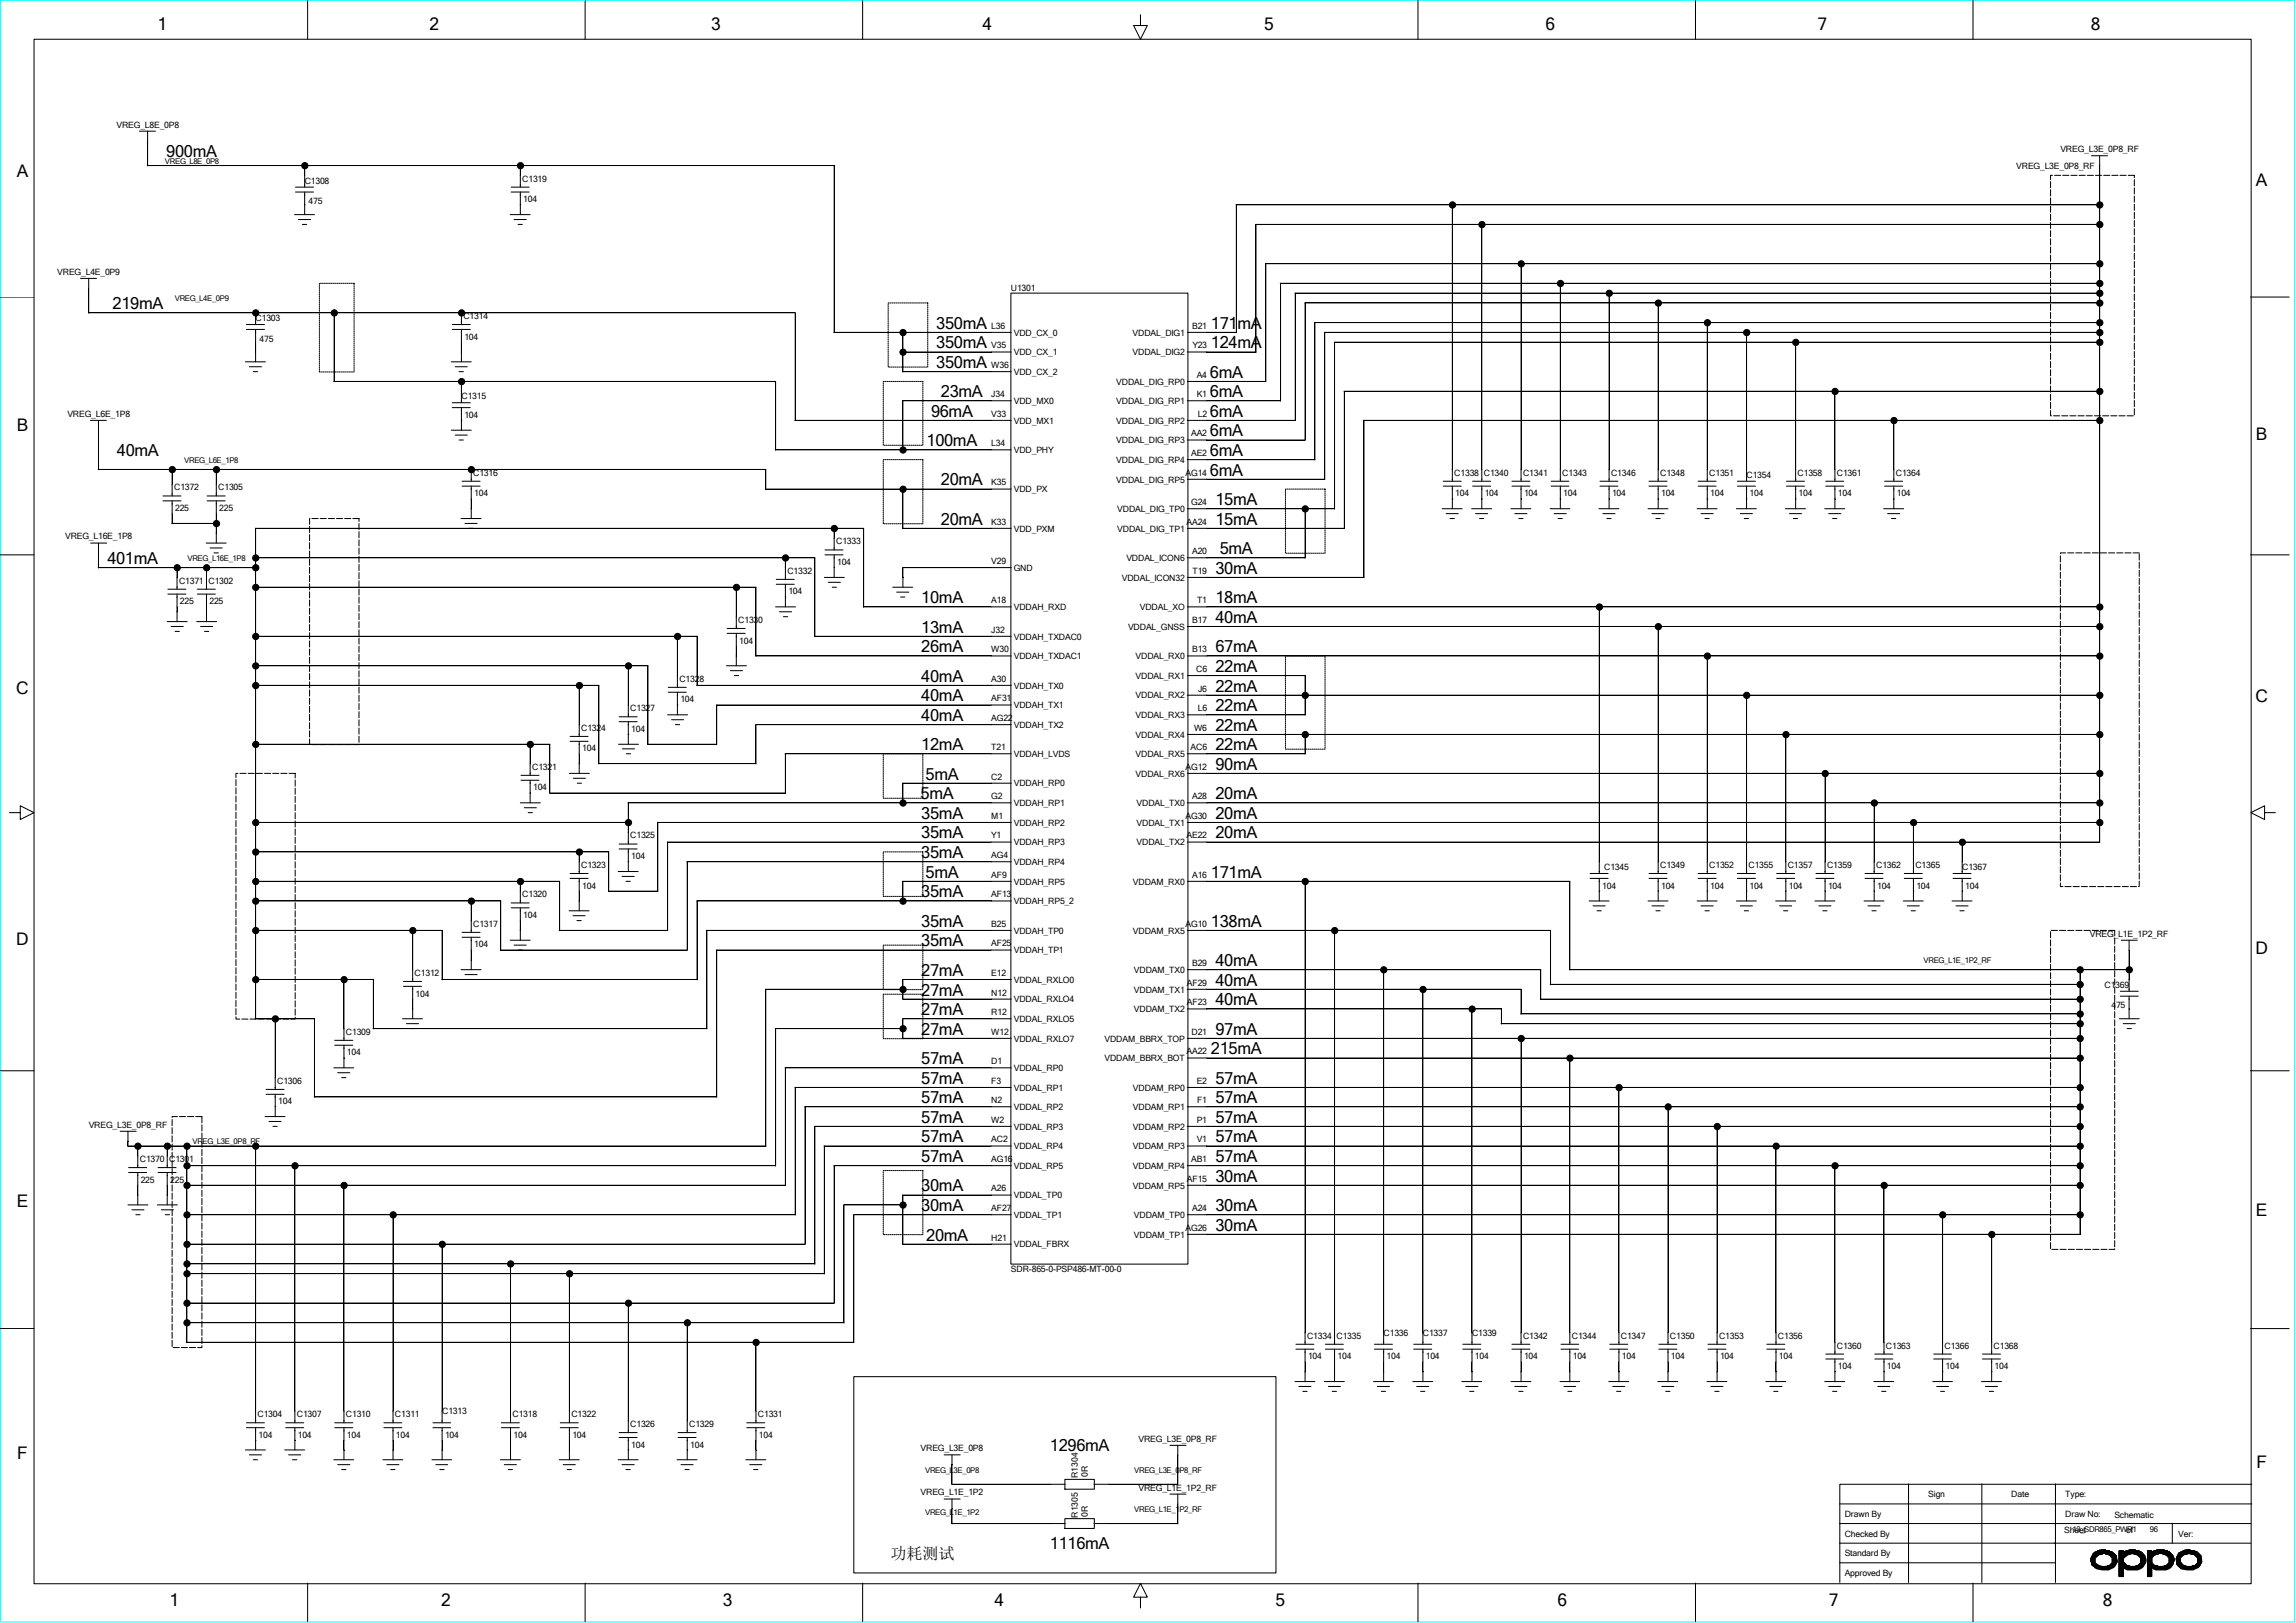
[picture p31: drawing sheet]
<svg xmlns="http://www.w3.org/2000/svg" width="297mm" height="210mm" viewBox="0 0 297 210" stroke-linecap="round" stroke-linejoin="round" font-family="sans-serif">
<defs><g id="words">
<g font-size="2.2">
<text x="20.4" y="3.9">1</text>
<text x="55.5" y="3.9">2</text>
<text x="92" y="3.9">3</text>
<text x="127.1" y="3.9">4</text>
<text x="163.5" y="3.9">5</text>
<text x="199.9" y="3.9">6</text>
<text x="235.1" y="3.9">7</text>
<text x="270.5" y="3.9">8</text>
<text x="2.2" y="22.9">A</text>
<text x="291.8" y="24.1">A</text>
<text x="2.2" y="55.8">B</text>
<text x="291.8" y="57">B</text>
<text x="2.1" y="89.7">C</text>
<text x="291.8" y="90.8">C</text>
<text x="2.1" y="122.3">D</text>
<text x="291.8" y="123.5">D</text>
<text x="2.2" y="156.2">E</text>
<text x="291.8" y="157.4">E</text>
<text x="2.2" y="188.8">F</text>
<text x="291.9" y="189.9">F</text>
<text x="21.9" y="207.9">1</text>
<text x="57.1" y="207.9">2</text>
<text x="93.5" y="207.9">3</text>
<text x="128.6" y="207.9">4</text>
<text x="165" y="207.9">5</text>
<text x="201.5" y="207.9">6</text>
<text x="236.6" y="207.9">7</text>
<text x="272" y="207.9">8</text>
</g>
<g font-size="2.1">
<text x="21.5" y="20.3">900mA</text>
<text x="14.6" y="40">219mA</text>
<text x="121.1" y="42.5">350mA</text>
<text x="121.1" y="45.1">350mA</text>
<text x="121.1" y="47.6">350mA</text>
<text x="156.6" y="42.5">171mA</text>
<text x="156.6" y="45.1">124mA</text>
<text x="120.4" y="53.9">96mA</text>
<text x="121.7" y="51.4">23mA</text>
<text x="156.5" y="48.9">6mA</text>
<text x="156.5" y="51.4">6mA</text>
<text x="156.5" y="53.9">6mA</text>
<text x="15.1" y="59">40mA</text>
<text x="119.8" y="57.7">100mA</text>
<text x="156.5" y="56.5">6mA</text>
<text x="156.5" y="59">6mA</text>
<text x="121.7" y="62.8">20mA</text>
<text x="156.5" y="61.6">6mA</text>
<text x="157.2" y="65.4">15mA</text>
<text x="121.7" y="67.9">20mA</text>
<text x="157.2" y="67.9">15mA</text>
<text x="157.8" y="71.7">5mA</text>
<text x="13.9" y="73">401mA</text>
<text x="157.2" y="74.3">30mA</text>
<text x="119.2" y="81.9">13mA</text>
<text x="119.2" y="78.1">10mA</text>
<text x="157.2" y="78.1">18mA</text>
<text x="157.2" y="80.6">40mA</text>
<text x="119.2" y="88.2">40mA</text>
<text x="119.2" y="84.4">26mA</text>
<text x="157.2" y="84.4">67mA</text>
<text x="157.2" y="87">22mA</text>
<text x="157.2" y="89.5">22mA</text>
<text x="119.2" y="93.3">40mA</text>
<text x="119.2" y="90.8">40mA</text>
<text x="157.2" y="92">22mA</text>
<text x="157.2" y="94.6">22mA</text>
<text x="119.2" y="97.1">12mA</text>
<text x="119.7" y="100.9">5mA</text>
<text x="157.2" y="97.1">22mA</text>
<text x="157.2" y="99.6">90mA</text>
<text x="119.1" y="103.4">5mA</text>
<text x="119.2" y="106">35mA</text>
<text x="157.2" y="103.4">20mA</text>
<text x="157.2" y="106">20mA</text>
<text x="119.2" y="111">35mA</text>
<text x="119.2" y="108.5">35mA</text>
<text x="119.7" y="113.6">5mA</text>
<text x="156.6" y="113.6">171mA</text>
<text x="157.2" y="108.5">20mA</text>
<text x="119.2" y="119.9">35mA</text>
<text x="119.2" y="116.1">35mA</text>
<text x="156.6" y="119.9">138mA</text>
<text x="119.2" y="122.5">35mA</text>
<text x="157.2" y="125">40mA</text>
<text x="119.2" y="126.3">27mA</text>
<text x="119.2" y="128.8">27mA</text>
<text x="119.2" y="131.4">27mA</text>
<text x="157.2" y="127.6">40mA</text>
<text x="157.2" y="130.1">40mA</text>
<text x="119.2" y="133.9">27mA</text>
<text x="119.2" y="137.7">57mA</text>
<text x="156.6" y="136.4">215mA</text>
<text x="157.2" y="133.9">97mA</text>
<text x="119.2" y="140.3">57mA</text>
<text x="119.2" y="142.7">57mA</text>
<text x="157.2" y="140.3">57mA</text>
<text x="157.2" y="142.7">57mA</text>
<text x="119.2" y="145.3">57mA</text>
<text x="119.2" y="147.8">57mA</text>
<text x="157.2" y="145.3">57mA</text>
<text x="157.2" y="147.8">57mA</text>
<text x="119.2" y="150.4">57mA</text>
<text x="119.2" y="154.2">30mA</text>
<text x="157.2" y="150.4">57mA</text>
<text x="157.2" y="152.9">30mA</text>
<text x="119.2" y="156.7">30mA</text>
<text x="119.8" y="160.5">20mA</text>
<text x="157.2" y="156.7">30mA</text>
<text x="157.2" y="159.3">30mA</text>
<text x="135.8" y="187.8">1296mA</text>
<text x="115.2" y="201.8">功耗测试</text>
<text x="135.8" y="200.5">1116mA</text>
</g>
<g font-size="1.1">
<text x="15.1" y="16.5">VREG_L8E_0P8</text>
<text x="39.4" y="23.7">C1308</text>
<text x="67.6" y="23.5">C1319</text>
<text x="260.8" y="21.8">VREG_L3E_0P8_RF</text>
<text x="266.5" y="19.7">VREG_L3E_0P8_RF</text>
<text x="39.9" y="26.4">475</text>
<text x="67.7" y="26.2">104</text>
<text x="7.4" y="35.6">VREG_L4E_0P9</text>
<text x="33.1" y="41.5">C1303</text>
<text x="59.9" y="41.3">C1314</text>
<text x="130.8" y="37.7">U1301</text>
<text x="33.6" y="44.2">475</text>
<text x="60.1" y="43.9">104</text>
<text x="128.2" y="47.6">W36</text>
<text x="128.2" y="42.5">L36</text>
<text x="128.2" y="45.1">V35</text>
<text x="131.1" y="43.4">VDD_CX_0</text>
<text x="131.1" y="46">VDD_CX_1</text>
<text x="146.5" y="43.4">VDDAL_DIG1</text>
<text x="146.5" y="46">VDDAL_DIG2</text>
<text x="154.2" y="42.5">B21</text>
<text x="154.3" y="45.1">Y23</text>
<text x="8.7" y="53.9">VREG_L6E_1P8</text>
<text x="59.7" y="51.7">C1315</text>
<text x="128.2" y="53.9">V33</text>
<text x="128.2" y="51.4">J34</text>
<text x="131.1" y="48.5">VDD_CX_2</text>
<text x="131.1" y="52.3">VDD_MX0</text>
<text x="144.4" y="49.8">VDDAL_DIG_RP0</text>
<text x="144.4" y="52.3">VDDAL_DIG_RP1</text>
<text x="154.8" y="51.4">K1</text>
<text x="154.8" y="48.9">A4</text>
<text x="154.9" y="53.9">L2</text>
<text x="60.1" y="54.1">104</text>
<text x="128.2" y="57.7">L34</text>
<text x="131.1" y="54.8">VDD_MX1</text>
<text x="131.1" y="58.6">VDD_PHY</text>
<text x="144.4" y="54.8">VDDAL_DIG_RP2</text>
<text x="144.4" y="57.4">VDDAL_DIG_RP3</text>
<text x="144.4" y="59.9">VDDAL_DIG_RP4</text>
<text x="154.1" y="59">AE2</text>
<text x="154.1" y="56.5">AA2</text>
<text x="22.5" y="63.5">C1372</text>
<text x="28.2" y="63.5">C1305</text>
<text x="61.2" y="61.6">C1316</text>
<text x="61.3" y="64.2">104</text>
<text x="128.2" y="62.8">K35</text>
<text x="131.1" y="63.7">VDD_PX</text>
<text x="144.4" y="62.4">VDDAL_DIG_RP5</text>
<text x="153.4" y="61.6">AG14</text>
<text x="154.1" y="65.4">G24</text>
<text x="188.1" y="61.6">C1338 C1340</text>
<text x="188.3" y="64.2">104</text>
<text x="192.1" y="64.2">104</text>
<text x="197" y="61.6">C1341</text>
<text x="197.1" y="64.2">104</text>
<text x="202.1" y="61.6">C1343</text>
<text x="202.2" y="64.2">104</text>
<text x="208.4" y="61.6">C1346</text>
<text x="208.5" y="64.2">104</text>
<text x="214.8" y="61.6">C1348</text>
<text x="214.9" y="64.2">104</text>
<text x="221.1" y="61.6">C1351</text>
<text x="221.2" y="64.2">104</text>
<text x="225.9" y="61.8">C1354</text>
<text x="226.3" y="64.2">104</text>
<text x="232.5" y="61.6">C1358</text>
<text x="232.7" y="64.2">104</text>
<text x="237.6" y="61.6">C1361</text>
<text x="237.7" y="64.2">104</text>
<text x="245.2" y="61.6">C1364</text>
<text x="245.4" y="64.2">104</text>
<text x="8.4" y="69.8">VREG_L16E_1P8</text>
<text x="22.6" y="66.1">225</text>
<text x="28.4" y="66.1">225</text>
<text x="108.2" y="70.4">C1333</text>
<text x="128.2" y="67.9">K33</text>
<text x="131.1" y="68.8">VDD_PXM</text>
<text x="144.5" y="66.3">VDDAL_DIG_TP0</text>
<text x="144.5" y="68.8">VDDAL_DIG_TP1</text>
<text x="153.5" y="67.9">AA24</text>
<text x="154.2" y="71.7">A20</text>
<text x="23.2" y="75.5">C1371 C1302</text>
<text x="101.9" y="74.3">C1332</text>
<text x="102" y="76.9">104</text>
<text x="108.3" y="73.1">104</text>
<text x="128.2" y="73">V29</text>
<text x="131.1" y="73.9">GND</text>
<text x="145.1" y="75.1">VDDAL_ICON32</text>
<text x="145.7" y="72.6">VDDAL_ICON6</text>
<text x="154.3" y="74.3">T19</text>
<text x="23.3" y="78.2">225</text>
<text x="27.1" y="78.2">225</text>
<text x="95.5" y="80.6">C1330</text>
<text x="95.6" y="83.3">104</text>
<text x="128.2" y="81.9">J32</text>
<text x="128.2" y="78.1">A18</text>
<text x="131.1" y="79">VDDAH_RXD</text>
<text x="131.1" y="82.8">VDDAH_TXDAC0</text>
<text x="145.9" y="81.5">VDDAL_GNSS</text>
<text x="147.4" y="79">VDDAL_XO</text>
<text x="154.2" y="80.6">B17</text>
<text x="154.9" y="78.1">T1</text>
<text x="87.9" y="88.2">C1328</text>
<text x="128.2" y="88.2">A30</text>
<text x="128.2" y="84.4">W30</text>
<text x="131.1" y="85.3">VDDAH_TXDAC1</text>
<text x="131.1" y="89.1">VDDAH_TX0</text>
<text x="146.9" y="85.3">VDDAL_RX0</text>
<text x="146.9" y="87.8">VDDAL_RX1</text>
<text x="154.2" y="84.4">B13</text>
<text x="154.7" y="87">C6</text>
<text x="155" y="89.5">J6</text>
<text x="75.2" y="94.6">C1324</text>
<text x="81.5" y="92">C1327</text>
<text x="81.7" y="94.7">104</text>
<text x="88" y="90.9">104</text>
<text x="128.2" y="93.3">AG22</text>
<text x="128.2" y="90.8">AF31</text>
<text x="131.1" y="91.7">VDDAH_TX1</text>
<text x="131.1" y="94.2">VDDAH_TX2</text>
<text x="146.9" y="90.4">VDDAL_RX2</text>
<text x="146.9" y="92.9">VDDAL_RX3</text>
<text x="146.9" y="95.5">VDDAL_RX4</text>
<text x="154.5" y="94.6">W6</text>
<text x="154.9" y="92">L6</text>
<text x="68.8" y="99.6">C1321</text>
<text x="75.3" y="97.2">104</text>
<text x="128.2" y="97.1">T21</text>
<text x="128.2" y="100.9">C2</text>
<text x="131.1" y="98">VDDAH_LVDS</text>
<text x="131.1" y="101.8">VDDAH_RP0</text>
<text x="146.9" y="98">VDDAL_RX5</text>
<text x="146.9" y="100.5">VDDAL_RX6</text>
<text x="153.4" y="99.6">AG12</text>
<text x="154" y="97.1">AC6</text>
<text x="69" y="102.3">104</text>
<text x="128.2" y="106">M1</text>
<text x="128.2" y="103.4">G2</text>
<text x="131.1" y="104.3">VDDAH_RP1</text>
<text x="131.1" y="106.8">VDDAH_RP2</text>
<text x="147" y="104.3">VDDAL_TX0</text>
<text x="147" y="106.8">VDDAL_TX1</text>
<text x="153.4" y="106">AG30</text>
<text x="154.2" y="103.4">A28</text>
<text x="75.2" y="112.3">C1323</text>
<text x="81.5" y="108.5">C1325</text>
<text x="81.7" y="111.2">104</text>
<text x="128.2" y="108.5">Y1</text>
<text x="128.2" y="113.6">AF9</text>
<text x="128.2" y="111">AG4</text>
<text x="131.1" y="109.4">VDDAH_RP3</text>
<text x="131.1" y="111.9">VDDAH_RP4</text>
<text x="147" y="109.4">VDDAL_TX2</text>
<text x="153.5" y="108.5">AE22</text>
<text x="154.2" y="113.6">A16</text>
<text x="207.5" y="112.6">C1345</text>
<text x="214.8" y="112.3">C1349</text>
<text x="221.1" y="112.3">C1352</text>
<text x="226.2" y="112.3">C1355</text>
<text x="231.3" y="112.3">C1357</text>
<text x="236.3" y="112.3">C1359</text>
<text x="242.7" y="112.3">C1362</text>
<text x="247.8" y="112.3">C1365</text>
<text x="253.8" y="112.6">C1367</text>
<text x="61.2" y="119.9">C1317</text>
<text x="67.6" y="116.1">C1320</text>
<text x="67.7" y="118.8">104</text>
<text x="75.3" y="115">104</text>
<text x="128.2" y="119.9">B25</text>
<text x="128.2" y="116.1">AF13</text>
<text x="131.1" y="114.5">VDDAH_RP5</text>
<text x="131.1" y="117">VDDAH_RP5_2</text>
<text x="146.6" y="114.5">VDDAM_RX0</text>
<text x="153.4" y="119.9">AG10</text>
<text x="207.3" y="115">104</text>
<text x="214.9" y="115">104</text>
<text x="221.2" y="115">104</text>
<text x="226.3" y="115">104</text>
<text x="231.4" y="115">104</text>
<text x="236.5" y="115">104</text>
<text x="242.8" y="115">104</text>
<text x="247.9" y="115">104</text>
<text x="254.2" y="115">104</text>
<text x="61.3" y="122.6">104</text>
<text x="128.2" y="122.5">AF25</text>
<text x="131.1" y="120.8">VDDAH_TP0</text>
<text x="131.1" y="123.4">VDDAH_TP1</text>
<text x="146.6" y="120.8">VDDAM_RX5</text>
<text x="146.7" y="125.9">VDDAM_TX0</text>
<text x="154.2" y="125">B29</text>
<text x="270.3" y="121.2">VREG_L1E_1P2_RF</text>
<text x="53.6" y="126.3">C1312</text>
<text x="53.8" y="128.9">104</text>
<text x="128.2" y="128.8">N12</text>
<text x="128.2" y="131.4">R12</text>
<text x="128.2" y="126.3">E12</text>
<text x="131.1" y="127.2">VDDAL_RXLO0</text>
<text x="131.1" y="129.7">VDDAL_RXLO4</text>
<text x="146.7" y="128.4">VDDAM_TX1</text>
<text x="146.7" y="131">VDDAM_TX2</text>
<text x="153.5" y="130.1">AF23</text>
<text x="153.5" y="127.6">AF29</text>
<text x="272.2" y="127.8">C1369</text>
<text x="273.1" y="130.5">475</text>
<text x="44.7" y="133.9">C1309</text>
<text x="44.9" y="136.6">104</text>
<text x="128.2" y="133.9">W12</text>
<text x="128.2" y="137.7">D1</text>
<text x="131.1" y="132.2">VDDAL_RXLO5</text>
<text x="131.1" y="134.8">VDDAL_RXLO7</text>
<text x="142.9" y="134.8">VDDAM_BBRX_TOP</text>
<text x="142.9" y="137.3">VDDAM_BBRX_BOT</text>
<text x="153.5" y="136.4">AA22</text>
<text x="154.1" y="133.9">D21</text>
<text x="35.9" y="140.3">C1306</text>
<text x="36" y="142.9">104</text>
<text x="128.2" y="140.3">F3</text>
<text x="128.2" y="142.7">N2</text>
<text x="131.1" y="138.6">VDDAL_RP0</text>
<text x="131.1" y="141.1">VDDAL_RP1</text>
<text x="131.1" y="143.6">VDDAL_RP2</text>
<text x="146.6" y="141.1">VDDAM_RP0</text>
<text x="146.6" y="143.6">VDDAM_RP1</text>
<text x="154.8" y="140.3">E2</text>
<text x="154.9" y="142.7">F1</text>
<text x="11.5" y="145.9">VREG_L3E_0P8_RF</text>
<text x="128.2" y="147.8">AC2</text>
<text x="128.2" y="145.3">W2</text>
<text x="131.1" y="146.2">VDDAL_RP3</text>
<text x="131.1" y="148.7">VDDAL_RP4</text>
<text x="146.6" y="146.2">VDDAM_RP2</text>
<text x="146.6" y="148.7">VDDAM_RP3</text>
<text x="154.8" y="145.3">P1</text>
<text x="154.8" y="147.8">V1</text>
<text x="18.1" y="150.4">C1370 C1301</text>
<text x="18.2" y="153">225</text>
<text x="22" y="153">225</text>
<text x="128.2" y="154.2">A26</text>
<text x="128.2" y="150.4">AG16</text>
<text x="131.1" y="151.3">VDDAL_RP5</text>
<text x="131.1" y="155.1">VDDAL_TP0</text>
<text x="146.6" y="151.3">VDDAM_RP4</text>
<text x="146.6" y="153.8">VDDAM_RP5</text>
<text x="153.5" y="152.9">AF15</text>
<text x="154.1" y="150.4">AB1</text>
<text x="128.2" y="156.7">AF27</text>
<text x="128.2" y="160.5">H21</text>
<text x="131.1" y="157.6">VDDAL_TP1</text>
<text x="131.1" y="161.4">VDDAL_FBRX</text>
<text x="146.7" y="157.6">VDDAM_TP0</text>
<text x="146.7" y="160.1">VDDAM_TP1</text>
<text x="153.4" y="159.3">AG26</text>
<text x="154.2" y="156.7">A24</text>
<text x="130.8" y="164.6">SDR-865-0-PSP486-MT-00-0</text>
<text x="169.1" y="173.2">C1334 C1335</text>
<text x="179" y="172.8">C1336</text>
<text x="184.1" y="172.8">C1337</text>
<text x="190.4" y="172.8">C1339</text>
<text x="197" y="173.2">C1342</text>
<text x="203.3" y="173.2">C1344</text>
<text x="209.7" y="173.2">C1347</text>
<text x="216" y="173.2">C1350</text>
<text x="222.4" y="173.2">C1353</text>
<text x="230" y="173.2">C1356</text>
<text x="169.2" y="175.9">104</text>
<text x="173" y="175.9">104</text>
<text x="179.4" y="175.9">104</text>
<text x="184.4" y="175.9">104</text>
<text x="190.8" y="175.9">104</text>
<text x="197.1" y="175.9">104</text>
<text x="203.5" y="175.9">104</text>
<text x="209.8" y="175.9">104</text>
<text x="216.2" y="175.9">104</text>
<text x="222.5" y="175.9">104</text>
<text x="230.1" y="175.9">104</text>
<text x="237.6" y="174.5">C1360</text>
<text x="237.7" y="177.2">104</text>
<text x="244" y="174.5">C1363</text>
<text x="244.1" y="177.2">104</text>
<text x="251.5" y="174.5">C1366</text>
<text x="251.7" y="177.2">104</text>
<text x="257.9" y="174.5">C1368</text>
<text x="258" y="177.2">104</text>
<text x="33.3" y="183.4">C1304</text>
<text x="38.4" y="183.4">C1307</text>
<text x="44.7" y="183.4">C1310</text>
<text x="51.1" y="183.4">C1311</text>
<text x="57.2" y="183">C1313</text>
<text x="66.3" y="183.4">C1318</text>
<text x="73.9" y="183.4">C1322</text>
<text x="81.5" y="184.7">C1326</text>
<text x="89.2" y="184.7">C1329</text>
<text x="98" y="183.4">C1331</text>
<text x="33.4" y="186.1">104</text>
<text x="38.5" y="186.1">104</text>
<text x="44.9" y="186.1">104</text>
<text x="51.2" y="186.1">104</text>
<text x="57.6" y="186.1">104</text>
<text x="66.4" y="186.1">104</text>
<text x="74" y="186.1">104</text>
<text x="81.7" y="187.3">104</text>
<text x="89.3" y="187.3">104</text>
<text x="98.2" y="186.1">104</text>
<text x="119.1" y="187.8">VREG_L3E_0P8</text>
<text x="139.4" y="191.3" transform="rotate(-90 139.4 191.3)">R1304</text>
<text x="140.7" y="191.2" transform="rotate(-90 140.7 191.2)">0R</text>
<text x="147.3" y="186.6">VREG_L3E_0P8_RF</text>
<text x="119.1" y="193.5">VREG_L1E_1P2</text>
<text x="139.4" y="196.4" transform="rotate(-90 139.4 196.4)">R1305</text>
<text x="140.7" y="196.3" transform="rotate(-90 140.7 196.3)">0R</text>
<text x="147.3" y="192.9">VREG_L1E_1P2_RF</text>
<text x="238.6" y="196.3">Drawn By</text>
<text x="249.4" y="193.8">Sign</text>
<text x="260.2" y="193.8">Date</text>
<text x="267.2" y="196.3">Draw No:</text>
<text x="267.2" y="193.8">Type:</text>
<text x="273.5" y="196.4">Schematic</text>
<text x="238.6" y="198.8">Checked By</text>
<text x="238.6" y="201.4">Standard By</text>
<text x="238.6" y="203.9">Approved By</text>
<text x="267" y="198.3">Sheet</text>
<text x="275" y="198.3">of</text>
<text x="281.8" y="198.8">Ver:</text>
</g>
<g font-size="1">
<text x="21.3" y="21.2">VREG_L8E_0P8</text>
<text x="22.6" y="39">VREG_L4E_0P9</text>
<text x="23.8" y="59.9">VREG_L6E_1P8</text>
<text x="24.3" y="72.6">VREG_L16E_1P8</text>
<text x="248.8" y="124.6">VREG_L1E_1P2_RF</text>
<text x="24.9" y="148.1">VREG_L3E_0P8_RF</text>
<text x="119.7" y="190.6">VREG_L3E_0P8</text>
<text x="146.7" y="190.6">VREG_L3E_0P8_RF</text>
<text x="119.7" y="196">VREG_L1E_1P2</text>
<text x="146.7" y="195.7">VREG_L1E_1P2_RF</text>
<text x="268.1" y="198.2">13_SDR865_PWR1</text>
<text x="278.1" y="198.2">96</text>
</g>
</g></defs>
<path d="M.1 0h296.7v209.9h-296.7z" fill="none" stroke="#0ff" stroke-width=".13"/>
<g fill="none" stroke="#000" stroke-width=".13">
<path d="M4.4 5.1h286.8v199.8h-286.8zM18 17h2.1M19.1 17v4.5M39.8 .1v5M75.7 .1v5M111.6 .1v5M147.5 1.9v1.4h.9l-.9 1.8-.9-1.8h.9M183.4 .1v5M219.3 .1v5M255.2 .1v5M0 38.4h4.4M10.4 36h2.1"/>
<path d="M11.5 36v4.5M19 21.4h88.9v21.7M38.1 27.8h2.6M38.2 24.8h2.4M38.2 24.2h2.4M38.6 28.4h1.6M39.1 29h.6M39.4 21.4v2.8M39.4 24.8v3M41.3 36.7h4.5v11.4h-4.5zM66 27.8h2.6M66.1 24.8h2.4"/>
<path d="M66.1 24.2h2.4M66.5 28.4h1.6M67 29h.6M67.3 21.4v2.8M67.3 24.8v3M114.9 39.2h5.1v8.3h-5.1zM130.8 37.9h22.9v125.7h-22.9zM159.9 26.5h111.7M159.9 26.5v16.6M162.4 29h109.2M162.5 29v16.6M163.7 34.1h107.9"/>
<path d="M163.7 34.1v15.3M165.6 36.7h106M165.7 36.7v15.2M167.5 37.9h104.1M167.6 37.9v16.5M168.8 39.2h102.8M168.8 39.2v17.8M187.9 26.5v35.8M191.7 29v33.3M196.8 34.1v28.2M201.8 36.7v25.6M208.2 37.9v24.4"/>
<path d="M214.5 39.2v23.1M270.6 20.2h2M271.6 20.2v88.8M291.1 38.4h5M11.4 40.5h91.5v13.9M11.7 54.4h2.1M12.7 54.4v6.4M31.7 46.8h2.6M31.9 42.6h2.3M31.9 42h2.3M32.3 47.5h1.5M32.8 48.1h.5"/>
<path d="M33.1 40.5v1.5M33.1 42.6v4.2M43.2 49.4h57.1v8.9M43.2 40.5v8.9M58.4 46.8h2.6M58.4 55.7h2.6M58.5 42.6h2.3M58.5 42h2.3M58.5 52.7h2.3M58.5 52.1h2.3M58.9 47.5h1.6M58.9 56.3h1.6"/>
<path d="M59.4 48.1h.5M59.4 56.9h.5M59.7 40.5v1.5M59.7 42.6v4.2M59.7 49.4v2.7M59.7 52.7v3M100.3 58.2h30.5M102.8 54.4h28M107.9 43h22.9M114.3 49.4h5.1v8.2h-5.1zM114.3 59.5h5.1v8.3h-5.1zM116.8 48.1h14"/>
<path d="M116.8 45.6h14M116.8 51.9h14M116.8 43v5.1M116.8 51.9v6.4M153.6 56.9h15.2M153.6 43h6.3M153.6 45.6h8.9M153.6 51.9h12.1M153.6 54.4h14M153.6 49.4h10.1M153.6 59.5h16.5M170.1 41.7h101.5"/>
<path d="M170.1 41.7v17.8M171.3 43h100.3M171.4 43v19.1M172.6 44.3h99M172.6 44.3v21.6M173.9 50.6h97.7M173.9 50.6v17.8M176.4 54.4h95.2M176.4 54.4v20.4M220.9 41.7v20.6M225.9 43v19.3M232.3 44.3v18"/>
<path d="M237.4 50.6v11.7M245 54.4v7.9M0 71.8h4.4M11.7 70.3h2.1M12.7 73.4h20.4M12.7 60.7h86.4v2.6M12.7 70.3v3.2M21.1 64.8h2.3M21.1 64.2h2.3M21.7 76.9h2.3M21.7 76.2h2.3M22.2 67.7h5.8"/>
<path d="M22.3 60.7v3.5M22.3 64.8v3M22.9 73.4v2.8M22.9 76.9v3.5M25.5 76.9h2.4M25.5 76.2h2.4M26.7 70.3h2.6M26.7 73.4v2.8M26.7 76.9v3.5M26.8 64.8h2.3M26.8 64.2h2.3M27.2 70.9h1.5"/>
<path d="M27.7 71.5h.5M28 60.7v3.5M28 64.8v5.5M33 76h64.8v8.9M33 68.4h78.7v10.2M33 72.2h72.4v10.2M33.1 68.4v63.5M59.6 67.1h2.6M59.8 62.9h2.3M59.8 62.3h2.3M60.2 67.7h1.5M61 60.7v1.6"/>
<path d="M61 62.9v4.2M95.2 76v5.3M99 63.3h31.8M100.3 78.5h2.6M100.4 75.6h2.3M100.4 75h2.3M100.8 79.2h1.6M101.3 79.8h.6M101.6 72.2v2.8M101.6 75.6v2.9M106.6 74.7h2.6M106.7 71.8h2.4"/>
<path d="M106.7 71.2h2.4M107.1 75.4h1.6M107.7 76h.5M107.9 68.4v2.8M107.9 71.8v2.9M111.7 78.5h19.1M115.5 76h2.6M116 76.6h1.6M116.5 77.3h.6M116.8 68.4h14M116.8 73.4h14M116.8 63.3v5.1"/>
<path d="M116.8 73.4v2.6M153.6 68.4h20.3M153.6 74.7h22.8M153.6 78.5h118M153.6 65.8h19M153.6 62h17.8M153.6 72.2h15.2M166.3 63.3h5.1v8.3h-5.1zM168.8 65.8v6.4M186.6 65.8h2.5M186.7 62.9h2.3M186.7 62.3h2.3"/>
<path d="M187.1 66.5h1.5M187.6 67.1h.5M187.9 62.9v2.9M190.4 65.8h2.6M190.5 62.9h2.3M190.5 62.3h2.3M190.9 66.5h1.5M191.4 67.1h.5M191.7 62.9v2.9M195.5 65.8h2.5M195.6 62.9h2.3M195.6 62.3h2.3"/>
<path d="M196 66.5h1.5M196.5 67.1h.5M196.8 62.9v2.9M200.5 65.8h2.6M200.7 62.9h2.2M200.7 62.3h2.2M201 66.5h1.6M201.5 67.1h.6M201.8 62.9v2.9M206.8 65.8h2.6M206.9 78.5v34.5M207 62.9h2.3"/>
<path d="M207 62.3h2.3M207.3 66.5h1.6M207.9 67.1h.5M208.2 62.9v2.9M213.2 65.8h2.6M213.3 62.9h2.3M213.3 62.3h2.3M213.7 66.5h1.6M214.2 67.1h.6M214.5 62.9v2.9M219.5 65.8h2.6M219.7 62.9h2.3"/>
<path d="M219.7 62.3h2.3M220 66.5h1.6M220.6 67.1h.5M220.9 62.9v2.9M224.6 65.8h2.6M224.7 62.9h2.4M224.7 62.3h2.4M225.1 66.5h1.6M225.6 67.1h.6M225.9 62.9v2.9M231 65.8h2.6M231.1 62.9h2.3"/>
<path d="M231.1 62.3h2.3M231.5 66.5h1.5M232 67.1h.5M232.3 62.9v2.9M236.1 65.8h2.5M236.2 62.9h2.3M236.2 62.3h2.3M236.6 66.5h1.5M237.1 67.1h.5M237.4 62.9v2.9M243.7 65.8h2.6M243.8 62.9h2.3"/>
<path d="M243.8 62.3h2.3M244.2 66.5h1.5M244.7 67.1h.5M245 62.9v2.9M291.1 71.8h5M21.6 80.4h2.6M22.1 81.1h1.6M22.6 81.7h.6M25.4 80.4h2.6M26 81.1h1.5M26.5 81.7h.5M33 86.1h50.8v10.3"/>
<path d="M33 96.3h38.1v6.4M33 82.3h57.2v6.4M33 88.7h44.5v10.1M68.6 96.3v4M73.7 95.9h2.4M73.7 95.3h2.4M74.9 88.7v6.6M74.9 95.9v4.2M77.4 98.8h20.4M80 96.3h2.6M80.1 93.4h2.3M80.1 92.8h2.3"/>
<path d="M80.5 96.9h1.6M81 97.5h.6M81.3 86.1v6.7M81.3 93.4v2.9M83.8 96.3h8.9M86.4 92.5h2.5M86.4 89.6h2.4M86.4 88.9h2.4M86.9 93.1h1.5M87.4 93.8h.5M87.6 82.3v6.6M87.6 89.6v2.9"/>
<path d="M90.1 88.7h40.7M92.7 91.2h38.1M92.7 91.2v5.2M94 86.1h2.6M94.1 82h2.3M94.1 81.3h2.3M94.5 86.8h1.6M95 87.4h.5M95.2 82v4.1M97.7 93.8h33.1M97.7 84.9h33.1M97.8 93.8v5"/>
<path d="M101.6 97.5h29.2M101.6 97.5v5.2M105.4 82.3h25.4M114.3 97.5h5.1v5.8h-5.1zM153.6 81.1h118M153.6 87.4h15.2v5.1M153.6 92.5h15.2M153.6 97.5h15.2M153.6 84.9h118M153.6 90h118M153.6 95h118M166.3 84.9h5.1v12h-5.1z"/>
<path d="M168.8 95v2.6M214.5 81.1v31.9M220.9 84.9v28.1M225.9 90v23M231 95v18M1.2 105.2h1.4v-.9l1.8 .9-1.8 .8v-.8M33 114h39.4v6.4M33 116.6h31.8v6.4M33 106.4h48.3M33 110.2h45.7v5.2M61 116.6v4M66.1 117.5h2.4"/>
<path d="M66.1 116.8h2.4M67.3 114v2.8M67.3 117.5v4.2M67.3 103.9h2.6M67.4 101h2.3M67.4 100.3h2.3M67.8 104.5h1.6M68.3 105.2h.6M68.6 101v2.9M71.1 102.6h30.5M73.6 117.9h2.6M73.7 100.1h2.5"/>
<path d="M73.7 113.7h2.4M73.7 113h2.4M74.1 118.5h1.6M74.2 100.7h1.5M74.6 119.1h.6M74.7 101.3h.5M74.9 110.2v2.8M74.9 113.7v4.2M78.7 115.3h6.4M80 112.8h2.5M80.1 109.9h2.3M80.1 109.2h2.3"/>
<path d="M80.5 113.4h1.5M81 114h.5M81.2 103.9h49.6M81.3 103.9v5.3M81.3 109.9v2.9M85 106.4h45.8M85.1 106.4v9M86.3 109h44.5M86.4 109v11.4M88.9 111.5h41.9M88.9 111.5v11.5M90.1 116.6h40.7"/>
<path d="M90.2 116.6v10.2M114.3 110.2h5.1v5.8h-5.1zM116.8 101.3h14M116.8 114h14M116.8 101.3v2.6M116.8 114v2.6M153.6 100.1h118M153.6 103.9h118M153.6 114h49.5v11.5M153.6 106.4h118M153.6 109h118M168.8 114v59.9"/>
<path d="M205.6 116.6h2.6M205.7 113.7h2.3M205.7 113h2.3M206.1 117.2h1.5M206.6 117.9h.5M206.9 113.7v2.9M213.2 116.6h2.6M213.3 113.7h2.3M213.3 113h2.3M213.7 117.2h1.6M214.2 117.9h.6M214.5 113.7v2.9"/>
<path d="M219.5 116.6h2.6M219.7 113.7h2.3M219.7 113h2.3M220 117.2h1.6M220.6 117.9h.5M220.9 113.7v2.9M224.6 116.6h2.6M224.7 113.7h2.4M224.7 113h2.4M225.1 117.2h1.6M225.6 117.9h.6M225.9 113.7v2.9"/>
<path d="M229.7 116.6h2.6M229.8 113.7h2.4M229.8 113h2.4M230.2 117.2h1.6M230.7 117.9h.6M231 113.7v2.9M234.8 116.6h2.6M234.9 113.7h2.3M234.9 113h2.3M235.3 117.2h1.6M235.8 117.9h.5M236.1 100.1v12.9"/>
<path d="M236.1 113.7v2.9M241.1 116.6h2.6M241.3 113.7h2.3M241.3 113h2.3M241.6 117.2h1.6M242.1 117.9h.6M242.4 103.9v9.1M242.4 113.7v2.9M246.2 116.6h2.6M246.3 113.7h2.4M246.3 113h2.4M246.7 117.2h1.6"/>
<path d="M247.2 117.9h.6M247.5 106.4v6.6M247.5 113.7v2.9M252.5 116.6h2.6M252.6 113.7h2.4M252.6 113h2.4M253 117.2h1.6M253.5 117.9h.6M253.8 109v4M253.8 113.7v2.9M292.9 105.2v-.9l-1.7 .9 1.7 .8v-.8h1.4M0 138.6h4.4"/>
<path d="M33 126.7h15.3v6.4M33 131.8h7.7v10.2M33 120.4h24.2v6.4M35.6 131.8v9.2M43.2 138.2h2.6M43.3 135.3h2.3M43.3 134.6h2.3M43.7 138.8h1.6M44.2 139.4h.5M44.5 126.7v7.9M44.5 135.3v2.9M48.3 133.1h43.1"/>
<path d="M52.1 131.8h2.6M52.2 127.6h2.3M52.2 127h2.3M52.6 132.5h1.5M53.4 120.4v6.6M53.4 127.6v4.2M57.1 126.7h33.1M59.6 125.5h2.6M59.8 121.3h2.3M59.8 120.6h2.3M60.2 126.1h1.5M61 121.3v4.2"/>
<path d="M64.7 122.9h24.2M66 121.7h2.6M66.5 122.3h1.6M72.3 120.4h14.1M91.4 120.4h39.4M91.4 120.4v12.7M92.7 122.9h38.1M92.7 122.9v19.1M99 128h17.8M99.1 128v20.3M100.3 133.1h16.5M100.3 133.1v17.8"/>
<path d="M101.6 138.2h29.2M101.6 138.2v15.2M114.3 122.3h5.1v5.8h-5.1zM114.3 128.7h5.1v5.7h-5.1zM116.8 126.7h14M116.8 131.8h14M116.8 129.3h14M116.8 134.4h14M116.8 126.7v2.6M116.8 131.8v2.6M153.6 125.5h45.7v3.8M153.6 128h43.2v3.2"/>
<path d="M153.6 120.4h47v7M153.6 134.4h115.5M153.6 130.6h40.6v1.9M153.6 136.9h115.5M172.6 120.4v53.5M179 125.5v48.4M184.1 128v45.9M190.4 130.6v43.3M194.2 132.5h74.9M196.7 131.2h72.4M196.8 134.4v39.5M199.3 129.3h69.8"/>
<path d="M200.5 127.4h68.6M203 125.5h72.4M203.1 136.9v37M269.1 125.5v34.3M274.2 131.8h2.5M274.3 128.9h2.3M274.3 128.3h2.3M274.4 121.7h2.1M274.7 132.5h1.5M275.2 133.1h.5M275.4 121.7v6.6M275.4 128.9v2.9"/>
<path d="M291.1 138.6h5M15.5 146.4h2.1M16.5 148.3h82.6M16.6 155.9h2.5M16.6 146.4v1.9M16.6 151.7h2.4M16.6 151.1h2.4M17.1 156.5h1.5M17.6 157.2h.5M17.8 148.3v2.8M17.8 151.7v4.2M20.4 155.9h2.5"/>
<path d="M20.4 151.7h2.4M20.4 151.1h2.4M20.9 156.5h1.5M21.4 157.2h.5M21.6 148.3v2.8M21.6 151.7v4.2M24.1 157.2h78.8M24.1 150.8h76.2M24.1 153.4h77.5M24.2 148.3v25.4M33.1 148.3v35.8M34.3 144.5h2.6"/>
<path d="M34.4 141.6h2.3M34.4 141h2.3M34.8 145.1h1.6M35.3 145.8h.6M35.6 141.6v2.9M38.1 150.8v33.3M40.6 141.9h52.1M44.5 153.4v30.7M50.8 157.2v26.9M102.8 140.7h28M102.9 140.7v16.5M104.1 143.2h26.7"/>
<path d="M104.1 143.2v17.8M105.4 145.8h25.4M105.4 145.8v17.8M106.6 148.3h24.2M106.6 148.3v16.5M107.9 150.8h22.9M107.9 150.8v17.9M109.1 155.9h7.7M109.2 155.9v15.3M110.4 157.2h20.4M110.4 157.2v16.5M114.3 151.5h5.1v8.3h-5.1z"/>
<path d="M116.8 154.6h14M116.8 154.6v6.4M153.6 145.8h115.5M153.6 157.2h115.5M153.6 140.7h115.5M153.6 143.2h115.5M153.6 148.3h115.5M153.6 150.8h115.5M153.6 153.4h115.5M153.6 159.7h115.5M209.4 140.7v33.2M215.8 143.2v30.7"/>
<path d="M222.1 145.8v28.1M229.7 148.3v25.6M237.4 150.8v24.4M243.7 153.4v21.8M251.3 157.2v18M257.6 159.7v15.5M0 171.9h4.4M24.1 161h80M24.1 163.5h81.3M24.1 164.8h82.5M24.1 168.6h83.8M24.1 173.7h86.3"/>
<path d="M24.1 171.2h85.1M57.2 161v23.1M66 163.5v20.6M73.7 164.8v19.3M81.3 168.6v16.8M88.9 171.2v14.2M97.8 173.7v10.4M110.4 178.1h54.7v25.4h-54.7zM116.8 161h14M167.5 178.8h2.6M167.6 174.6h2.4M167.6 173.9h2.4"/>
<path d="M168 179.4h1.6M168.8 174.6v4.2M171.3 178.8h2.6M171.4 174.6h2.4M171.4 173.9h2.4M171.8 179.4h1.6M172.6 174.6v4.2M177.7 178.8h2.6M177.8 174.6h2.3M177.8 173.9h2.3M178.2 179.4h1.5M179 174.6v4.2"/>
<path d="M182.8 178.8h2.5M182.9 174.6h2.3M182.9 173.9h2.3M183.3 179.4h1.5M184.1 174.6v4.2M189.1 178.8h2.6M189.2 174.6h2.4M189.2 173.9h2.4M189.6 179.4h1.6M190.4 174.6v4.2M195.5 178.8h2.5M195.6 174.6h2.3"/>
<path d="M195.6 173.9h2.3M196 179.4h1.5M196.8 174.6v4.2M201.8 178.8h2.5M201.9 174.6h2.3M201.9 173.9h2.3M202.3 179.4h1.5M203.1 174.6v4.2M208.1 178.8h2.6M208.2 174.6h2.4M208.2 173.9h2.4M208.6 179.4h1.6"/>
<path d="M209.4 174.6v4.2M214.5 178.8h2.5M214.6 174.6h2.3M214.6 173.9h2.3M215 179.4h1.5M215.8 174.6v4.2M220.8 178.8h2.6M220.9 174.6h2.4M220.9 173.9h2.4M221.3 179.4h1.6M222.1 174.6v4.2M228.4 178.8h2.6"/>
<path d="M228.6 174.6h2.3M228.6 173.9h2.3M228.9 179.4h1.6M229.7 174.6v4.2M236.1 178.8h2.5M236.2 175.9h2.3M236.2 175.2h2.3M236.6 179.4h1.5M237.4 175.9v2.9M242.4 178.8h2.6M242.5 175.9h2.4M242.5 175.2h2.4"/>
<path d="M242.9 179.4h1.6M243.7 175.9v2.9M250 178.8h2.6M250.1 175.9h2.3M250.1 175.2h2.3M250.5 179.4h1.6M251.3 175.9v2.9M256.3 178.8h2.6M256.5 175.9h2.3M256.5 175.2h2.3M256.8 179.4h1.6M257.6 175.9v2.9"/>
<path d="M291.1 171.9h5M31.7 187.6h2.6M31.9 184.7h2.3M31.9 184.1h2.3M32.3 188.3h1.5M32.8 188.9h.5M33.1 184.7v2.9M36.8 187.6h2.6M37 184.7h2.3M37 184.1h2.3M37.3 188.3h1.6M37.8 188.9h.6"/>
<path d="M38.1 184.7v2.9M43.2 188.9h2.6M43.3 184.7h2.3M43.3 184.1h2.3M43.7 189.5h1.6M44.2 190.2h.5M44.5 184.7v4.2M49.5 188.9h2.6M49.7 184.7h2.3M49.7 184.1h2.3M50 189.5h1.6M50.5 190.2h.6"/>
<path d="M50.8 184.7v4.2M55.9 188.9h2.5M56 184.7h2.3M56 184.1h2.3M56.4 189.5h1.5M56.9 190.2h.5M57.2 184.7v4.2M64.7 188.9h2.6M64.9 184.7h2.3M64.9 184.1h2.3M65.2 189.5h1.6M65.7 190.2h.6"/>
<path d="M66 184.7v4.2M72.3 188.9h2.6M72.5 184.7h2.3M72.5 184.1h2.3M72.9 189.5h1.5M73.4 190.2h.5M73.7 184.7v4.2M80 188.9h2.5M80.1 186h2.3M80.1 185.4h2.3M80.5 189.5h1.5M81 190.2h.5"/>
<path d="M81.3 186v2.9M87.6 188.9h2.6M87.7 186h2.3M87.7 185.4h2.3M88.1 189.5h1.6M88.6 190.2h.6M88.9 186v2.9M96.5 188.9h2.6M96.6 184.7h2.3M96.6 184.1h2.3M97 189.5h1.6M97.5 190.2h.5"/>
<path d="M97.8 184.7v4.2M122.1 188.3h2.1M122.1 194h2.1M123.1 197.1h14.7M123.1 192.1h14.7M123.1 188.3v3.8M123.1 194v3.2M137.8 191.4h3.8v1.3h-3.8zM137.8 196.5h3.8v1.3h-3.8zM141.5 197.1h10.9M141.5 192.1h10.9M151.3 187h2.1"/>
<path d="M151.3 193.3h2.1M152.4 187v5.1M152.4 193.3v3.9M168.5 180h.6M172.3 180h.6M178.7 180h.5M183.8 180h.5M190.1 180h.6M196.5 180h.5M202.8 180h.5M209.1 180h.6M215.5 180h.5"/>
<path d="M221.8 180h.6M229.4 180h.6M237.1 180h.5M238 194.6h53.3M238 199.7h53.2M238 197.1h53.2M243.4 180h.6M246.9 192v12.8M251 180h.5M256.4 192v12.8M257.3 180h.6M265.9 192v12.8"/>
<path d="M281 197.1v2.6M291.3 192.1h-53.3v12.7M39.8 204.9v4.9M75.7 204.9v4.9M111.6 204.9v4.9M147.5 206.7h.9l-.9-1.8-.9 1.8h.9v1.4M183.4 204.9v4.9M219.3 204.9v4.9M238 202.2h27.9M255.2 204.9v4.9M270.4 201.6h.7M270.4 201.7h.6"/>
<path d="M270.4 201.8h.6M270.4 202h.6M270.4 202.1h.6M270.6 202.2h.4M270.6 201.3h.8M270.6 202.4h.6M270.6 202.5h.8M270.6 201.5v1M270.6 201.4v.8M270.7 202.6h.8M270.7 201.2v1.4h.7v.4v-.6M270.7 201.2v1.3"/>
<path d="M270.8 201h2.5M270.8 201a2.22 2.22 0 0 1 3 .3l.1 .8a1.54 1.54 0 0 1-1.8 1l-.9-.1-.6-.5-.1-.8zM270.8 201v1.6v-1.5v.1M270.8 202.2v.4h.8M271 201.6l.5-.4 .6-.2 .8 .2 .4 .4v.6l-.4 .4-.8 .1-.6-.1-.5-.4zM271 200.9v1.8M271 200.8h2.2M271.1 200.8v.7M271.1 202.3v.6M271.2 202.5v.5h1.9M271.2 200.8v.7h-.6M271.4 200.7v.5"/>
<path d="M271.4 200.7h1.4M271.5 200.7v.5h-.8M271.5 202.6v.4M271.6 200.7v.4M271.6 202.6v.4M271.6 200.6h.8M271.7 200.7v.4M271.7 202.7v.4M271.8 203.1h1.1M271.9 200.5v.6M271.9 202.7v.4M272 200.5v.6h-1.3"/>
<path d="M272 202.7v.4M272.1 200.5v.5M272.1 202.7v.4M272.2 200.5v.5M272.2 202.7v.4M272.4 200.5v.6h1.2M272.4 202.7v.4M272.5 200.7v.4M272.5 202.7v.4M272.6 200.7v.4M272.6 202.6v.5M272.7 202.6h.9"/>
<path d="M272.8 200.7v.4M272.8 202.6v.5M272.8 201.2h.9M272.9 202.6v.4v-.4M272.9 200.7v.5M273 201.3h.8M273 200.8v.5M273 202.4v.6h-1.6M273.1 201.5h.7M273.1 200.8v.7M273.1 202.3v.6M273.2 202.2h.6"/>
<path d="M273.2 201.6h.6M273.2 201.7h.6M273.2 201.8h.7M273.2 202h.7M273.2 202.1h.7M273.3 200.8v.8M273.3 202.2v.7M273.4 200.9v2h-2.5M273.5 201v1.7h-2.6M273.6 201.2v1.3h-.6M273.8 201.3v1.1h-.7M274.1 202.2h.7"/>
<path d="M274.1 201h3M274.1 201.2h1.2M274.1 201.6h.6M274.1 201.7h.6M274.1 201.8h.6M274.1 202h.6M274.1 202.1h.6M274.1 202.4h.8M274.1 202.5h.9M274.1 202.6h1.1M274.1 203h.6M274.1 203.1h.6"/>
<path d="M274.1 200.8h2.8M274.1 200.7h.6M274.1 203.2h.6M274.1 203.4h.6M274.1 203.5h.6M274.1 203.6h.6M274.1 203.8h.6M274.1 203.9h.6M274.2 200.7v3.3M274.2 200.7h.5v.3v-.2l.8-.2h.7l.2 .1a1.21 1.21 0 0 1 1.1 .9 1.21 1.21 0 0 1-.4 1.3 2.25 2.25 0 0 1-1.4 .2 .83 .83 0 0 1-.9-.2h-.1v1.1h-.5zM274.3 200.7v3.3M274.4 200.7v3.3"/>
<path d="M274.5 200.7v3.3M274.7 200.7v3.3h-.6M274.7 201.6l.5-.4 .6-.2 .8 .2 .3 .4v.6l-.3 .4-.8 .1-.6-.1-.5-.4zM274.8 200.8v.8M274.8 202.2v.7M274.9 203h2M274.9 200.8v.7h-.8M274.9 202.3v.7M275 200.7h1.7M275 200.7v.6h-.9M275 202.4v.6M275.2 200.7v.5"/>
<path d="M275.2 202.6v.5M275.3 200.7v.4M275.3 202.6v.5M275.4 200.5v.6M275.4 202.6v.5M275.5 200.6h.7M275.5 200.5v.6h-1.4M275.5 202.7v.4M275.7 200.5v.6M275.7 202.7v.4M275.8 200.5v.5M275.8 202.7v.4"/>
<path d="M275.9 200.5v.6M275.9 202.7v.4M276 201.1h1.2M276.1 200.5v.6M276.1 202.7v.4M276.2 200.5v.6M276.2 202.7v.4M276.3 200.7v.4M276.3 202.6v.5M276.4 201.2h.9M276.4 202.6h.8M276.4 200.7v.4"/>
<path d="M276.4 202.6v.5M276.6 200.7v.5M276.6 202.6v.5h-1.5M276.6 201.3h.9M276.6 202.5h.7M276.7 200.7v.6M276.7 202.4v.6M276.8 201.5h.7M276.8 200.8v.7M276.8 202.3v.7M276.9 202.2h.7M276.9 201.6h.6"/>
<path d="M276.9 201.7h.7M276.9 201.8h.7M276.9 202.1h.7M276.9 200.8v.8M276.9 202.2v.7M277.1 200.9v2h-3M277.2 201v1.7h-3.1M277.3 201.2v1.4M277.5 201.3v1.1h-.7M277.6 201.8v.2h-.7M277.8 202.2h.5M277.8 201h3"/>
<path d="M277.8 201.2h1M277.8 201.6h.5M277.8 201.7h.5M277.8 201.8h.5M277.8 202h.5M277.8 202.1h.5M277.8 202.4h.7M277.8 202.5h.8M277.8 202.6h1M277.8 203h.5M277.8 203.1h.5M277.8 200.8h2.8"/>
<path d="M277.8 200.7h.5M277.8 203.2h.5M277.8 203.4h.5M277.8 203.5h.5M277.8 203.6h.5M277.8 203.8h.5M277.8 203.9h.5M277.8 200.7v3.3M277.8 200.7h.5v.3v-.2h.2a2.02 2.02 0 0 1 2.4 .3l.1 .2a.49 .49 0 0 1 .1 .8 1.18 1.18 0 0 1-1.5 1h-.2a.83 .83 0 0 1-.9-.2h-.2v1.1h-.5zM278 200.7v3.3M278.1 200.7v3.3M278.2 200.7v3.3"/>
<path d="M278.3 201.6l.4-.4 .8-.2 .7 .2 .4 .4v.6l-.4 .4-.7 .1-.8-.1-.4-.4zM278.3 200.7v3.3h-.5M278.5 200.8v.7h-.7M278.5 202.3v.6M278.6 203h2M278.6 200.7v.6h-.8M278.6 202.4v.6M278.7 200.7h1.7M278.7 200.7v.5M278.7 202.6v.4M278.8 200.7v.4M278.8 202.6v.5"/>
<path d="M279 200.5v.6M279 202.6v.5M279.1 200.5v.6h-1.3M279.1 202.6v.5M279.2 200.5v.6M279.2 202.7v.4M279.4 200.5v.5M279.4 202.7v.4M279.5 200.5v.5M279.5 202.7v.4M279.6 200.5v.5M279.6 202.7v.4"/>
<path d="M279.7 201.1h1.2M279.7 200.5v.6M279.7 202.7v.4M279.9 200.5v.6M279.9 202.7v.4M280 200.5v.6M280 202.6v.5M280.1 201.2h.9M280.1 200.7v.4M280.1 202.6v.5M280.1 202.6h.8M280.2 200.7v.5"/>
<path d="M280.2 202.6v.5h-1.4M280.3 201.3h.8M280.3 202.5h.7M280.4 200.7v.6M280.4 202.4v.6M280.5 201.5h.6M280.5 200.8v.7M280.5 202.3v.7M280.6 202.2h.6M280.6 201.6h.7M280.6 201.7h.7M280.6 201.8h.7"/>
<path d="M280.6 202h.7M280.6 202.1h.5M280.6 200.8v2.1M280.8 200.9v2h-3M280.9 201v1.7h-3.1M281 201.2v1.4M281.1 201.3v1.1h-.6M281.5 201.7h.5M281.5 201.8h.6M281.5 202h.6M281.6 202.2h.5M281.6 201.6h.4"/>
<path d="M281.6 202.4h.6M281.6 201.3v1.2h.7M281.6 202.1h.5M281.7 201.2h.8M281.7 202.6h.8M281.8 201v1.6M281.9 201h2.4M281.9 200.9v1.8M281.9 201a2.06 2.06 0 0 1 2.8 .3l.1 .8-.4 .6-.7 .4-1.5-.1-.6-.5-.1-.8zM282 202.9h2.4M282 201.6l.4-.4 .8-.2 .7 .2 .4 .4v.6l-.4 .4-.7 .1-.8-.1-.4-.4zM282 200.9v2"/>
<path d="M282.1 200.8h2.1M282.2 200.8v.7h-.6M282.2 202.2v.8M282.3 200.8v.5h-.6M282.3 202.3v.7M282.4 200.7h1.3M282.4 200.7v.5M282.4 202.4v.6M282.5 200.7v.4M282.5 202.6v.4M282.6 200.6h.7M282.7 200.7v.4"/>
<path d="M282.7 202.6v.5M282.8 200.7v.4M282.8 202.7v.4M282.9 200.5v.6h-1M282.9 202.7v.4M283 200.5v.6M283 202.7v.4M283.2 200.5v.5M283.2 202.7v.4M283.3 200.5v.6M283.3 202.7v.4M283.4 201.1h1"/>
<path d="M283.4 200.7v.4M283.4 202.7v.4M283.5 200.7v.4M283.5 202.7v.4M283.7 200.7v.4M283.7 202.6v.5M283.8 200.7v.4M283.8 202.6v.5h-1.1M283.9 201.2h.7M283.9 200.7v.5M283.9 202.6v.4h-1.8M284 201.3h.7"/>
<path d="M284 202.5h.6M284.1 200.8v.5M284.1 202.4v.6M284.1 201.5h.6M284.2 200.8v.7M284.2 202.3v.6M284.3 202.2h.4M284.3 201.6h.4M284.3 201.7h.4M284.3 201.8h.5M284.3 202h.5M284.3 202.1h.5"/>
<path d="M284.3 200.9v2M284.4 201v1.7h-2.5M284.6 201.2v1.4h-1M284.7 201.3v1.1h-.6"/>
<circle cx="39.4" cy="21.4" r=".4"/>
<circle cx="67.3" cy="21.4" r=".4"/>
<circle cx="187.9" cy="26.5" r=".4"/>
<circle cx="191.7" cy="29.1" r=".4"/>
<circle cx="196.8" cy="34.1" r=".4"/>
<circle cx="201.9" cy="36.7" r=".4"/>
<circle cx="208.2" cy="38" r=".4"/>
<circle cx="214.5" cy="39.2" r=".4"/>
<circle cx="271.6" cy="29.1" r=".4"/>
<circle cx="271.6" cy="26.5" r=".4"/>
<circle cx="271.6" cy="36.7" r=".4"/>
<circle cx="271.6" cy="38" r=".4"/>
<circle cx="271.6" cy="39.2" r=".4"/>
<circle cx="271.6" cy="34.1" r=".4"/>
<circle cx="33.1" cy="40.5" r=".4"/>
<circle cx="43.2" cy="40.5" r=".4"/>
<circle cx="59.7" cy="40.5" r=".4"/>
<circle cx="59.7" cy="49.4" r=".4"/>
<circle cx="116.8" cy="58.2" r=".4"/>
<circle cx="116.8" cy="45.6" r=".4"/>
<circle cx="116.8" cy="43" r=".4"/>
<circle cx="220.9" cy="41.8" r=".4"/>
<circle cx="226" cy="43" r=".4"/>
<circle cx="232.3" cy="44.3" r=".4"/>
<circle cx="237.4" cy="50.7" r=".4"/>
<circle cx="245" cy="54.4" r=".4"/>
<circle cx="271.6" cy="54.4" r=".4"/>
<circle cx="271.6" cy="50.7" r=".4"/>
<circle cx="271.6" cy="41.8" r=".4"/>
<circle cx="271.6" cy="44.3" r=".4"/>
<circle cx="271.6" cy="43" r=".4"/>
<circle cx="22.3" cy="60.8" r=".4"/>
<circle cx="22.9" cy="73.5" r=".4"/>
<circle cx="26.7" cy="73.5" r=".4"/>
<circle cx="28" cy="67.8" r=".4"/>
<circle cx="28" cy="60.8" r=".4"/>
<circle cx="33.1" cy="72.2" r=".4"/>
<circle cx="33.1" cy="76" r=".4"/>
<circle cx="33.1" cy="73.5" r=".4"/>
<circle cx="61" cy="60.8" r=".4"/>
<circle cx="95.3" cy="76" r=".4"/>
<circle cx="101.6" cy="72.2" r=".4"/>
<circle cx="107.9" cy="68.4" r=".4"/>
<circle cx="116.8" cy="63.3" r=".4"/>
<circle cx="168.8" cy="65.8" r=".4"/>
<circle cx="206.9" cy="78.5" r=".4"/>
<circle cx="271.6" cy="78.5" r=".4"/>
<circle cx="33.1" cy="86.2" r=".4"/>
<circle cx="33.1" cy="96.3" r=".4"/>
<circle cx="33.1" cy="82.4" r=".4"/>
<circle cx="33.1" cy="88.7" r=".4"/>
<circle cx="68.6" cy="96.3" r=".4"/>
<circle cx="75" cy="88.7" r=".4"/>
<circle cx="81.3" cy="86.2" r=".4"/>
<circle cx="87.7" cy="82.4" r=".4"/>
<circle cx="168.8" cy="90" r=".4"/>
<circle cx="168.8" cy="95.1" r=".4"/>
<circle cx="214.5" cy="81.1" r=".4"/>
<circle cx="220.9" cy="84.9" r=".4"/>
<circle cx="226" cy="90" r=".4"/>
<circle cx="231" cy="95.1" r=".4"/>
<circle cx="271.6" cy="81.1" r=".4"/>
<circle cx="271.6" cy="84.9" r=".4"/>
<circle cx="271.6" cy="95.1" r=".4"/>
<circle cx="271.6" cy="90" r=".4"/>
<circle cx="33.1" cy="116.6" r=".4"/>
<circle cx="33.1" cy="114.1" r=".4"/>
<circle cx="33.1" cy="110.3" r=".4"/>
<circle cx="33.1" cy="106.4" r=".4"/>
<circle cx="61" cy="116.6" r=".4"/>
<circle cx="67.3" cy="114.1" r=".4"/>
<circle cx="75" cy="110.3" r=".4"/>
<circle cx="81.3" cy="106.4" r=".4"/>
<circle cx="116.8" cy="103.9" r=".4"/>
<circle cx="116.8" cy="116.6" r=".4"/>
<circle cx="168.8" cy="114.1" r=".4"/>
<circle cx="236.1" cy="100.1" r=".4"/>
<circle cx="242.5" cy="103.9" r=".4"/>
<circle cx="247.5" cy="106.4" r=".4"/>
<circle cx="253.9" cy="109" r=".4"/>
<circle cx="271.6" cy="106.4" r=".4"/>
<circle cx="271.6" cy="103.9" r=".4"/>
<circle cx="271.6" cy="100.1" r=".4"/>
<circle cx="33.1" cy="126.8" r=".4"/>
<circle cx="33.1" cy="120.4" r=".4"/>
<circle cx="35.6" cy="131.8" r=".4"/>
<circle cx="44.5" cy="126.8" r=".4"/>
<circle cx="53.4" cy="120.4" r=".4"/>
<circle cx="116.8" cy="128" r=".4"/>
<circle cx="116.8" cy="133.1" r=".4"/>
<circle cx="172.7" cy="120.4" r=".4"/>
<circle cx="179" cy="125.5" r=".4"/>
<circle cx="184.1" cy="128" r=".4"/>
<circle cx="190.4" cy="130.6" r=".4"/>
<circle cx="196.8" cy="134.4" r=".4"/>
<circle cx="203.1" cy="136.9" r=".4"/>
<circle cx="269.1" cy="134.4" r=".4"/>
<circle cx="269.1" cy="129.3" r=".4"/>
<circle cx="269.1" cy="131.2" r=".4"/>
<circle cx="269.1" cy="136.9" r=".4"/>
<circle cx="269.1" cy="125.5" r=".4"/>
<circle cx="269.1" cy="127.4" r=".4"/>
<circle cx="269.1" cy="132.5" r=".4"/>
<circle cx="275.4" cy="125.5" r=".4"/>
<circle cx="17.8" cy="148.3" r=".4"/>
<circle cx="21.7" cy="148.3" r=".4"/>
<circle cx="24.2" cy="153.4" r=".4"/>
<circle cx="24.2" cy="150.9" r=".4"/>
<circle cx="24.2" cy="148.3" r=".4"/>
<circle cx="24.2" cy="157.2" r=".4"/>
<circle cx="33.1" cy="148.3" r=".4"/>
<circle cx="38.2" cy="150.9" r=".4"/>
<circle cx="44.5" cy="153.4" r=".4"/>
<circle cx="50.9" cy="157.2" r=".4"/>
<circle cx="116.8" cy="155.9" r=".4"/>
<circle cx="209.4" cy="140.7" r=".4"/>
<circle cx="215.8" cy="143.2" r=".4"/>
<circle cx="222.1" cy="145.8" r=".4"/>
<circle cx="229.8" cy="148.3" r=".4"/>
<circle cx="237.4" cy="150.9" r=".4"/>
<circle cx="243.7" cy="153.4" r=".4"/>
<circle cx="251.3" cy="157.2" r=".4"/>
<circle cx="257.7" cy="159.7" r=".4"/>
<circle cx="269.1" cy="150.9" r=".4"/>
<circle cx="269.1" cy="148.3" r=".4"/>
<circle cx="269.1" cy="157.2" r=".4"/>
<circle cx="269.1" cy="145.8" r=".4"/>
<circle cx="269.1" cy="153.4" r=".4"/>
<circle cx="269.1" cy="140.7" r=".4"/>
<circle cx="269.1" cy="143.2" r=".4"/>
<circle cx="24.2" cy="163.6" r=".4"/>
<circle cx="24.2" cy="168.6" r=".4"/>
<circle cx="24.2" cy="171.2" r=".4"/>
<circle cx="24.2" cy="164.8" r=".4"/>
<circle cx="24.2" cy="161" r=".4"/>
<circle cx="57.2" cy="161" r=".4"/>
<circle cx="66.1" cy="163.6" r=".4"/>
<circle cx="73.7" cy="164.8" r=".4"/>
<circle cx="81.3" cy="168.6" r=".4"/>
<circle cx="88.9" cy="171.2" r=".4"/>
<circle cx="97.8" cy="173.7" r=".4"/>
</g>
<g fill="#000">
<path d="M39.4 21.4v1.3z" fill-rule="evenodd"/>
<path d="M67.3 21.4v1.3z" fill-rule="evenodd"/>
<path d="M271.6 36.7v1.2z" fill-rule="evenodd"/>
<path d="M271.6 37.9v1.3z" fill-rule="evenodd"/>
<path d="M33.1 44.3v1.3z" fill-rule="evenodd"/>
<path d="M59.7 44.3v1.3z" fill-rule="evenodd"/>
<path d="M59.7 49.4v1.2z" fill-rule="evenodd"/>
<path d="M271.6 41.7v1.3z" fill-rule="evenodd"/>
<path d="M271.6 43v1.3z" fill-rule="evenodd"/>
<path d="M12.7 71.5v1.9z" fill-rule="evenodd"/>
<path d="M22.3 60.7v2z" fill-rule="evenodd"/>
<path d="M22.3 66.5v1.2z" fill-rule="evenodd"/>
<path d="M22.9 73.4v1.3z" fill-rule="evenodd"/>
<path d="M22.9 78.5v.7z" fill-rule="evenodd"/>
<path d="M26.7 73.4v1.3z" fill-rule="evenodd"/>
<path d="M26.7 78.5v.7z" fill-rule="evenodd"/>
<path d="M28 60.7v2z" fill-rule="evenodd"/>
<path d="M28 66.5v1.2z" fill-rule="evenodd"/>
<path d="M28 67.7v1.3z" fill-rule="evenodd"/>
<path d="M33.1 72.2v1.2z" fill-rule="evenodd"/>
<path d="M61 64.6v1.2z" fill-rule="evenodd"/>
<path d="M101.6 72.2v1.2z" fill-rule="evenodd"/>
<path d="M107.9 68.4v1.2z" fill-rule="evenodd"/>
<path d="M116.8 73.4v1.3z" fill-rule="evenodd"/>
<path d="M74.9 97.5v1.3z" fill-rule="evenodd"/>
<path d="M95.2 83.6v1.3z" fill-rule="evenodd"/>
<path d="M67.3 114v1.3z" fill-rule="evenodd"/>
<path d="M67.3 119.1v1.3z" fill-rule="evenodd"/>
<path d="M74.9 110.2v1.3z" fill-rule="evenodd"/>
<path d="M74.9 115.3v1.3z" fill-rule="evenodd"/>
<path d="M81.3 106.4v1.3z" fill-rule="evenodd"/>
<path d="M53.4 129.3v1.3z" fill-rule="evenodd"/>
<path d="M61 122.9v1.3z" fill-rule="evenodd"/>
<path d="M116.8 126.7v1.3z" fill-rule="evenodd"/>
<path d="M116.8 133.1v1.3z" fill-rule="evenodd"/>
<path d="M116.8 131.8v1.3z" fill-rule="evenodd"/>
<path d="M116.8 128v1.3z" fill-rule="evenodd"/>
<path d="M194.2 130.6v1.9z" fill-rule="evenodd"/>
<path d="M269.1 125.5v1.9z" fill-rule="evenodd"/>
<path d="M269.1 127.4v1.9z" fill-rule="evenodd"/>
<path d="M269.1 129.3v1.9z" fill-rule="evenodd"/>
<path d="M269.1 131.2v1.3z" fill-rule="evenodd"/>
<path d="M269.1 132.5v1.9z" fill-rule="evenodd"/>
<path d="M275.4 125.5v1.2z" fill-rule="evenodd"/>
<path d="M16.6 147.7v.6z" fill-rule="evenodd"/>
<path d="M17.8 153.4v1.2z" fill-rule="evenodd"/>
<path d="M17.8 148.3v1.3z" fill-rule="evenodd"/>
<path d="M16.6 148.3h1.2z" fill-rule="evenodd"/>
<path d="M21.6 153.4v1.2z" fill-rule="evenodd"/>
<path d="M21.6 148.3v1.3z" fill-rule="evenodd"/>
<path d="M116.8 154.6v1.3z" fill-rule="evenodd"/>
<path d="M24.2 163.5v1.3z" fill-rule="evenodd"/>
<path d="M168.8 176.2v1.3z" fill-rule="evenodd"/>
<path d="M172.6 176.2v1.3z" fill-rule="evenodd"/>
<path d="M179 176.2v1.3z" fill-rule="evenodd"/>
<path d="M184.1 176.2v1.3z" fill-rule="evenodd"/>
<path d="M190.4 176.2v1.3z" fill-rule="evenodd"/>
<path d="M196.8 176.2v1.3z" fill-rule="evenodd"/>
<path d="M203.1 176.2v1.3z" fill-rule="evenodd"/>
<path d="M209.4 176.2v1.3z" fill-rule="evenodd"/>
<path d="M215.8 176.2v1.3z" fill-rule="evenodd"/>
<path d="M222.1 176.2v1.3z" fill-rule="evenodd"/>
<path d="M229.7 176.2v1.3z" fill-rule="evenodd"/>
<path d="M44.5 186.4v1.2z" fill-rule="evenodd"/>
<path d="M50.8 186.4v1.2z" fill-rule="evenodd"/>
<path d="M57.2 186.4v1.2z" fill-rule="evenodd"/>
<path d="M66 186.4v1.2z" fill-rule="evenodd"/>
<path d="M73.7 186.4v1.2z" fill-rule="evenodd"/>
<path d="M97.8 186.4v1.2z" fill-rule="evenodd"/>
<path d="M123.1 195.2v1.9z" fill-rule="evenodd"/>
<circle cx="39.4" cy="21.4" r=".41"/>
<circle cx="67.3" cy="21.4" r=".41"/>
<circle cx="187.9" cy="26.5" r=".41"/>
<circle cx="191.7" cy="29.1" r=".41"/>
<circle cx="196.8" cy="34.1" r=".41"/>
<circle cx="201.9" cy="36.7" r=".41"/>
<circle cx="208.2" cy="38" r=".41"/>
<circle cx="214.5" cy="39.2" r=".41"/>
<circle cx="271.6" cy="34.1" r=".41"/>
<circle cx="271.6" cy="29.1" r=".41"/>
<circle cx="271.6" cy="38" r=".41"/>
<circle cx="271.6" cy="26.5" r=".41"/>
<circle cx="271.6" cy="36.7" r=".41"/>
<circle cx="271.6" cy="39.2" r=".41"/>
<circle cx="33.1" cy="40.5" r=".41"/>
<circle cx="43.2" cy="40.5" r=".41"/>
<circle cx="59.7" cy="40.5" r=".41"/>
<circle cx="59.7" cy="49.4" r=".41"/>
<circle cx="116.8" cy="43" r=".41"/>
<circle cx="116.8" cy="58.2" r=".41"/>
<circle cx="116.8" cy="45.6" r=".41"/>
<circle cx="220.9" cy="41.8" r=".41"/>
<circle cx="226" cy="43" r=".41"/>
<circle cx="232.3" cy="44.3" r=".41"/>
<circle cx="237.4" cy="50.7" r=".41"/>
<circle cx="245" cy="54.4" r=".41"/>
<circle cx="271.6" cy="41.8" r=".41"/>
<circle cx="271.6" cy="54.4" r=".41"/>
<circle cx="271.6" cy="44.3" r=".41"/>
<circle cx="271.6" cy="43" r=".41"/>
<circle cx="271.6" cy="50.7" r=".41"/>
<circle cx="22.3" cy="60.8" r=".41"/>
<circle cx="22.9" cy="73.5" r=".41"/>
<circle cx="26.7" cy="73.5" r=".41"/>
<circle cx="28" cy="67.8" r=".41"/>
<circle cx="28" cy="60.8" r=".41"/>
<circle cx="33.1" cy="72.2" r=".41"/>
<circle cx="33.1" cy="76" r=".41"/>
<circle cx="33.1" cy="73.5" r=".41"/>
<circle cx="61" cy="60.8" r=".41"/>
<circle cx="95.3" cy="76" r=".41"/>
<circle cx="101.6" cy="72.2" r=".41"/>
<circle cx="107.9" cy="68.4" r=".41"/>
<circle cx="116.8" cy="63.3" r=".41"/>
<circle cx="168.8" cy="65.8" r=".41"/>
<circle cx="206.9" cy="78.5" r=".41"/>
<circle cx="271.6" cy="78.5" r=".41"/>
<circle cx="33.1" cy="86.2" r=".41"/>
<circle cx="33.1" cy="82.4" r=".41"/>
<circle cx="33.1" cy="88.7" r=".41"/>
<circle cx="33.1" cy="96.3" r=".41"/>
<circle cx="68.6" cy="96.3" r=".41"/>
<circle cx="75" cy="88.7" r=".41"/>
<circle cx="81.3" cy="86.2" r=".41"/>
<circle cx="87.7" cy="82.4" r=".41"/>
<circle cx="168.8" cy="90" r=".41"/>
<circle cx="168.8" cy="95.1" r=".41"/>
<circle cx="214.5" cy="81.1" r=".41"/>
<circle cx="220.9" cy="84.9" r=".41"/>
<circle cx="226" cy="90" r=".41"/>
<circle cx="231" cy="95.1" r=".41"/>
<circle cx="271.6" cy="81.1" r=".41"/>
<circle cx="271.6" cy="90" r=".41"/>
<circle cx="271.6" cy="84.9" r=".41"/>
<circle cx="271.6" cy="95.1" r=".41"/>
<circle cx="33.1" cy="114.1" r=".41"/>
<circle cx="33.1" cy="106.4" r=".41"/>
<circle cx="33.1" cy="110.3" r=".41"/>
<circle cx="33.1" cy="116.6" r=".41"/>
<circle cx="61" cy="116.6" r=".41"/>
<circle cx="67.3" cy="114.1" r=".41"/>
<circle cx="75" cy="110.3" r=".41"/>
<circle cx="81.3" cy="106.4" r=".41"/>
<circle cx="116.8" cy="103.9" r=".41"/>
<circle cx="116.8" cy="116.6" r=".41"/>
<circle cx="168.8" cy="114.1" r=".41"/>
<circle cx="236.1" cy="100.1" r=".41"/>
<circle cx="242.5" cy="103.9" r=".41"/>
<circle cx="247.5" cy="106.4" r=".41"/>
<circle cx="253.9" cy="109" r=".41"/>
<circle cx="271.6" cy="100.1" r=".41"/>
<circle cx="271.6" cy="106.4" r=".41"/>
<circle cx="271.6" cy="103.9" r=".41"/>
<circle cx="33.1" cy="120.4" r=".41"/>
<circle cx="33.1" cy="126.8" r=".41"/>
<circle cx="35.6" cy="131.8" r=".41"/>
<circle cx="44.5" cy="126.8" r=".41"/>
<circle cx="53.4" cy="120.4" r=".41"/>
<circle cx="116.8" cy="128" r=".41"/>
<circle cx="116.8" cy="133.1" r=".41"/>
<circle cx="172.7" cy="120.4" r=".41"/>
<circle cx="179" cy="125.5" r=".41"/>
<circle cx="184.1" cy="128" r=".41"/>
<circle cx="190.4" cy="130.6" r=".41"/>
<circle cx="196.8" cy="134.4" r=".41"/>
<circle cx="203.1" cy="136.9" r=".41"/>
<circle cx="269.1" cy="134.4" r=".41"/>
<circle cx="269.1" cy="131.2" r=".41"/>
<circle cx="269.1" cy="136.9" r=".41"/>
<circle cx="269.1" cy="125.5" r=".41"/>
<circle cx="269.1" cy="129.3" r=".41"/>
<circle cx="269.1" cy="127.4" r=".41"/>
<circle cx="269.1" cy="132.5" r=".41"/>
<circle cx="275.4" cy="125.5" r=".41"/>
<circle cx="17.8" cy="148.3" r=".41"/>
<circle cx="21.7" cy="148.3" r=".41"/>
<circle cx="24.2" cy="150.9" r=".41"/>
<circle cx="24.2" cy="157.2" r=".41"/>
<circle cx="24.2" cy="153.4" r=".41"/>
<circle cx="24.2" cy="148.3" r=".41"/>
<circle cx="33.1" cy="148.3" r=".41"/>
<circle cx="38.2" cy="150.9" r=".41"/>
<circle cx="44.5" cy="153.4" r=".41"/>
<circle cx="50.9" cy="157.2" r=".41"/>
<circle cx="116.8" cy="155.9" r=".41"/>
<circle cx="209.4" cy="140.7" r=".41"/>
<circle cx="215.8" cy="143.2" r=".41"/>
<circle cx="222.1" cy="145.8" r=".41"/>
<circle cx="229.8" cy="148.3" r=".41"/>
<circle cx="237.4" cy="150.9" r=".41"/>
<circle cx="243.7" cy="153.4" r=".41"/>
<circle cx="251.3" cy="157.2" r=".41"/>
<circle cx="257.7" cy="159.7" r=".41"/>
<circle cx="269.1" cy="140.7" r=".41"/>
<circle cx="269.1" cy="150.9" r=".41"/>
<circle cx="269.1" cy="148.3" r=".41"/>
<circle cx="269.1" cy="145.8" r=".41"/>
<circle cx="269.1" cy="153.4" r=".41"/>
<circle cx="269.1" cy="143.2" r=".41"/>
<circle cx="269.1" cy="157.2" r=".41"/>
<circle cx="24.2" cy="168.6" r=".41"/>
<circle cx="24.2" cy="171.2" r=".41"/>
<circle cx="24.2" cy="161" r=".41"/>
<circle cx="24.2" cy="163.6" r=".41"/>
<circle cx="24.2" cy="164.8" r=".41"/>
<circle cx="57.2" cy="161" r=".41"/>
<circle cx="66.1" cy="163.6" r=".41"/>
<circle cx="73.7" cy="164.8" r=".41"/>
<circle cx="81.3" cy="168.6" r=".41"/>
<circle cx="88.9" cy="171.2" r=".41"/>
<circle cx="97.8" cy="173.7" r=".41"/>
</g>
<path d="M265.3 22.7h10.8v31.1h-10.8zM40 67.1h6.4v29.3h-6.4zM266.5 71.5h10.2v43.2h-10.2zM30.5 100.1h7.7v31.8h-7.7zM265.3 120.4h8.3v41.3h-8.3zM22.3 144.5h3.8v29.9h-3.8z" fill="none" stroke="#000" stroke-width=".13" stroke-dasharray=".8 .3"/>
<use href="#words"/>
</svg>
